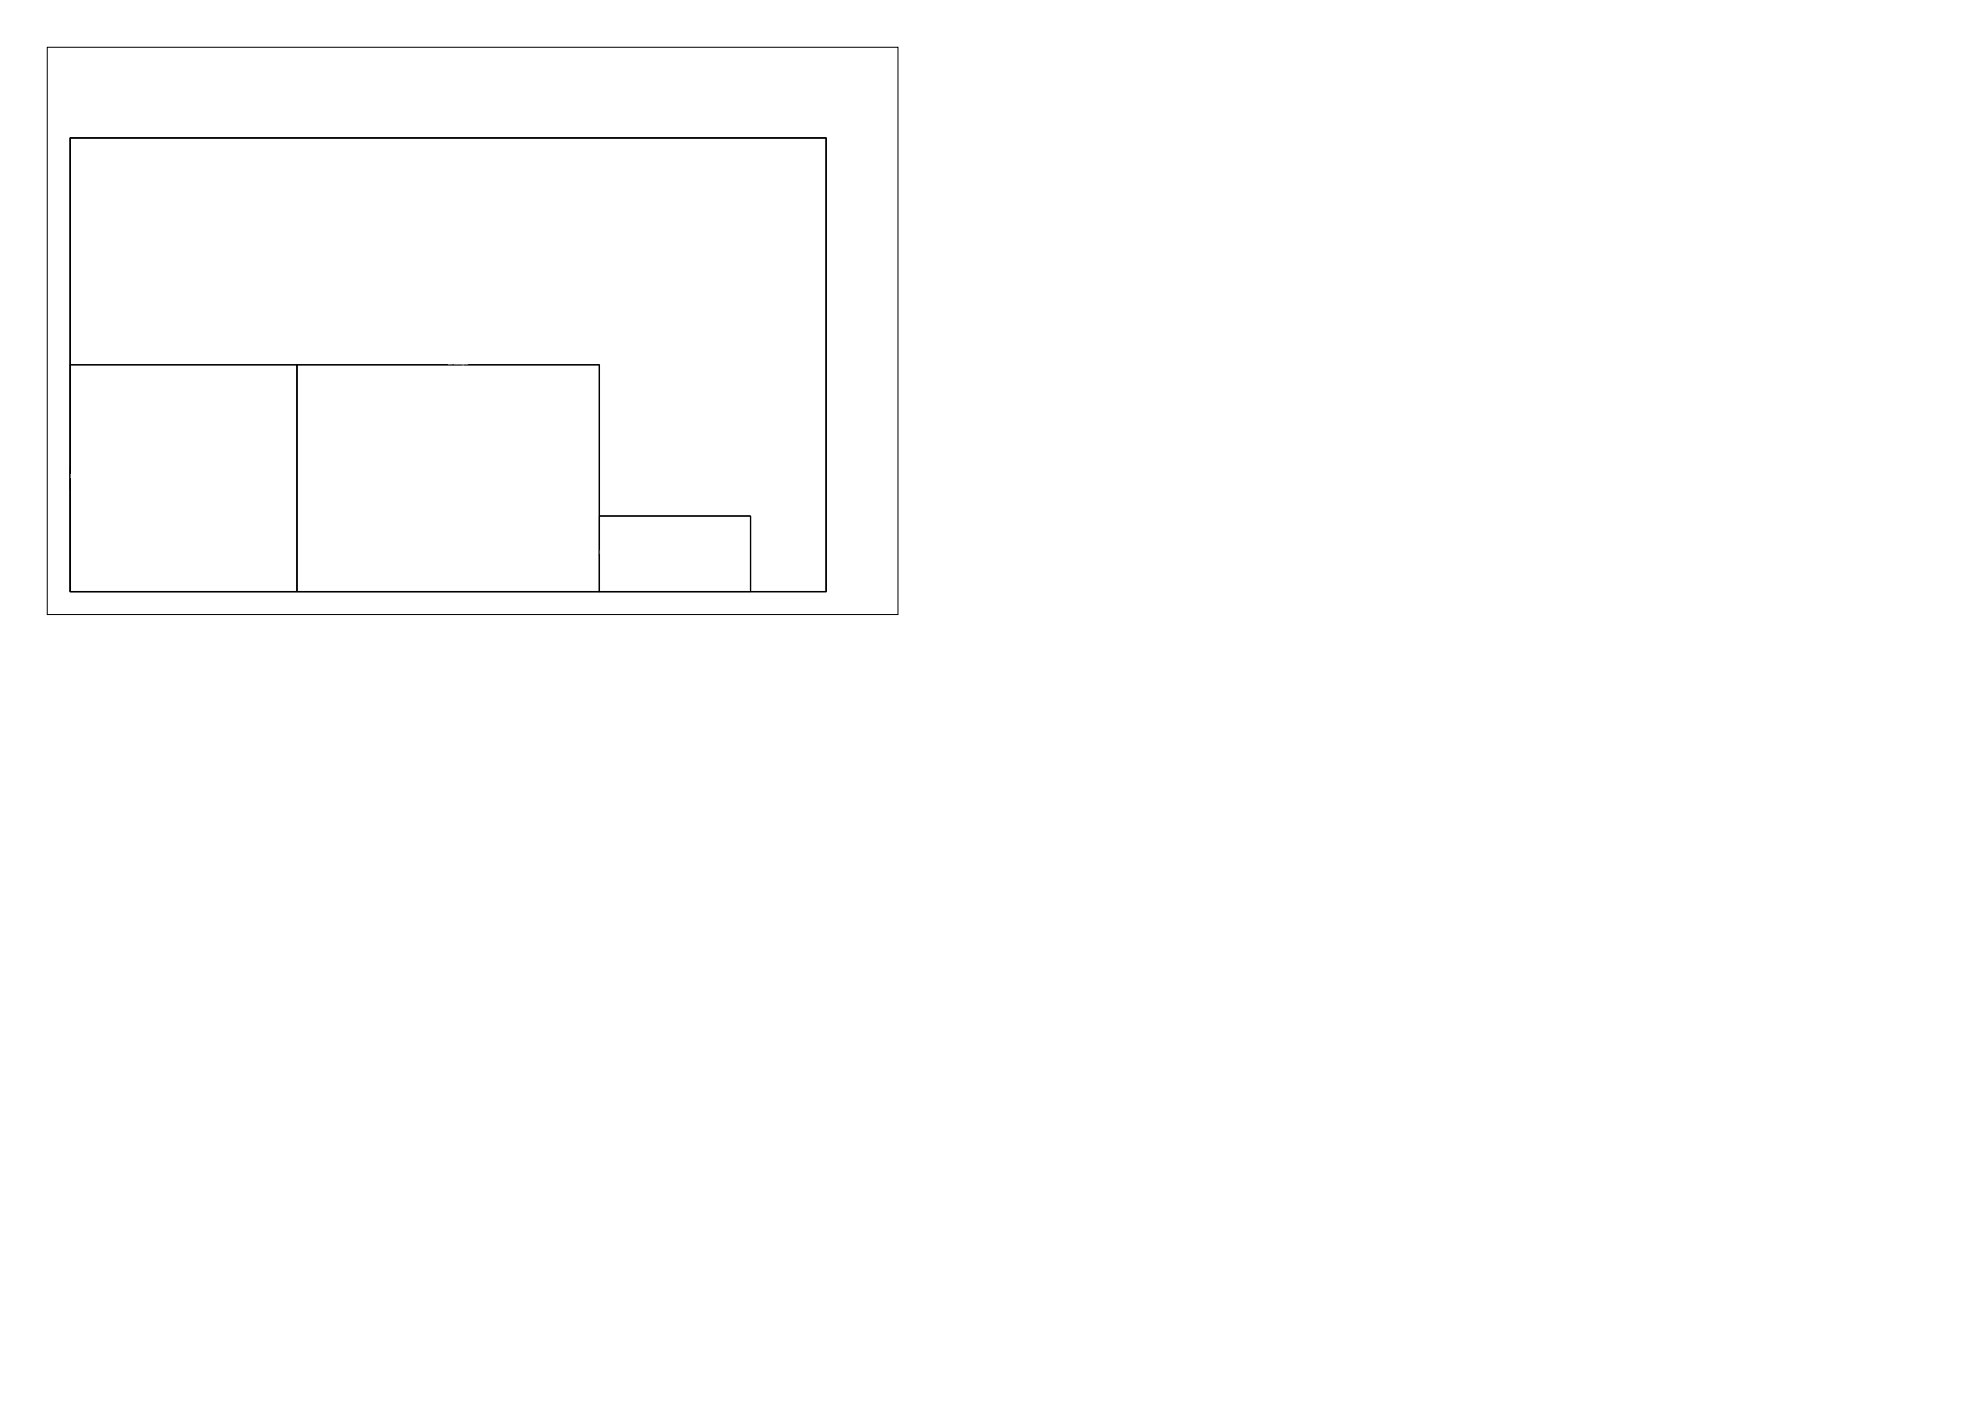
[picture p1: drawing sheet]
<svg xmlns="http://www.w3.org/2000/svg" width="420mm" height="297mm" viewBox="0 0 420 297" stroke-linecap="round" stroke-linejoin="round" font-family="sans-serif">
<defs><g id="words">
<g font-size="1.1" fill="#fff">
<text x="94.8" y="77.2">envelope</text>
<text x="14.8" y="101.2">D7F80D6</text>
<text x="126.8" y="117.2">D0B208E</text>
</g>
</g></defs>
<path d="M10 10h180v120h-180zM14.8 29.2h160v96h-160zM14.8 77.2h48v48h-48zM62.8 77.2h64v48h-64zM14.8 98.8v4.8M126.8 109.2h32v16h-32zM126.8 116.4v1.5" fill="none" stroke="#000" stroke-width=".21"/>
<path d="M14.8 29.2h160v96h-160zM14.8 77.2h112v48M62.8 77.2v48M126.8 109.2h32v16" fill="none" stroke="#000" stroke-width=".28"/>
<use href="#words"/>
</svg>
